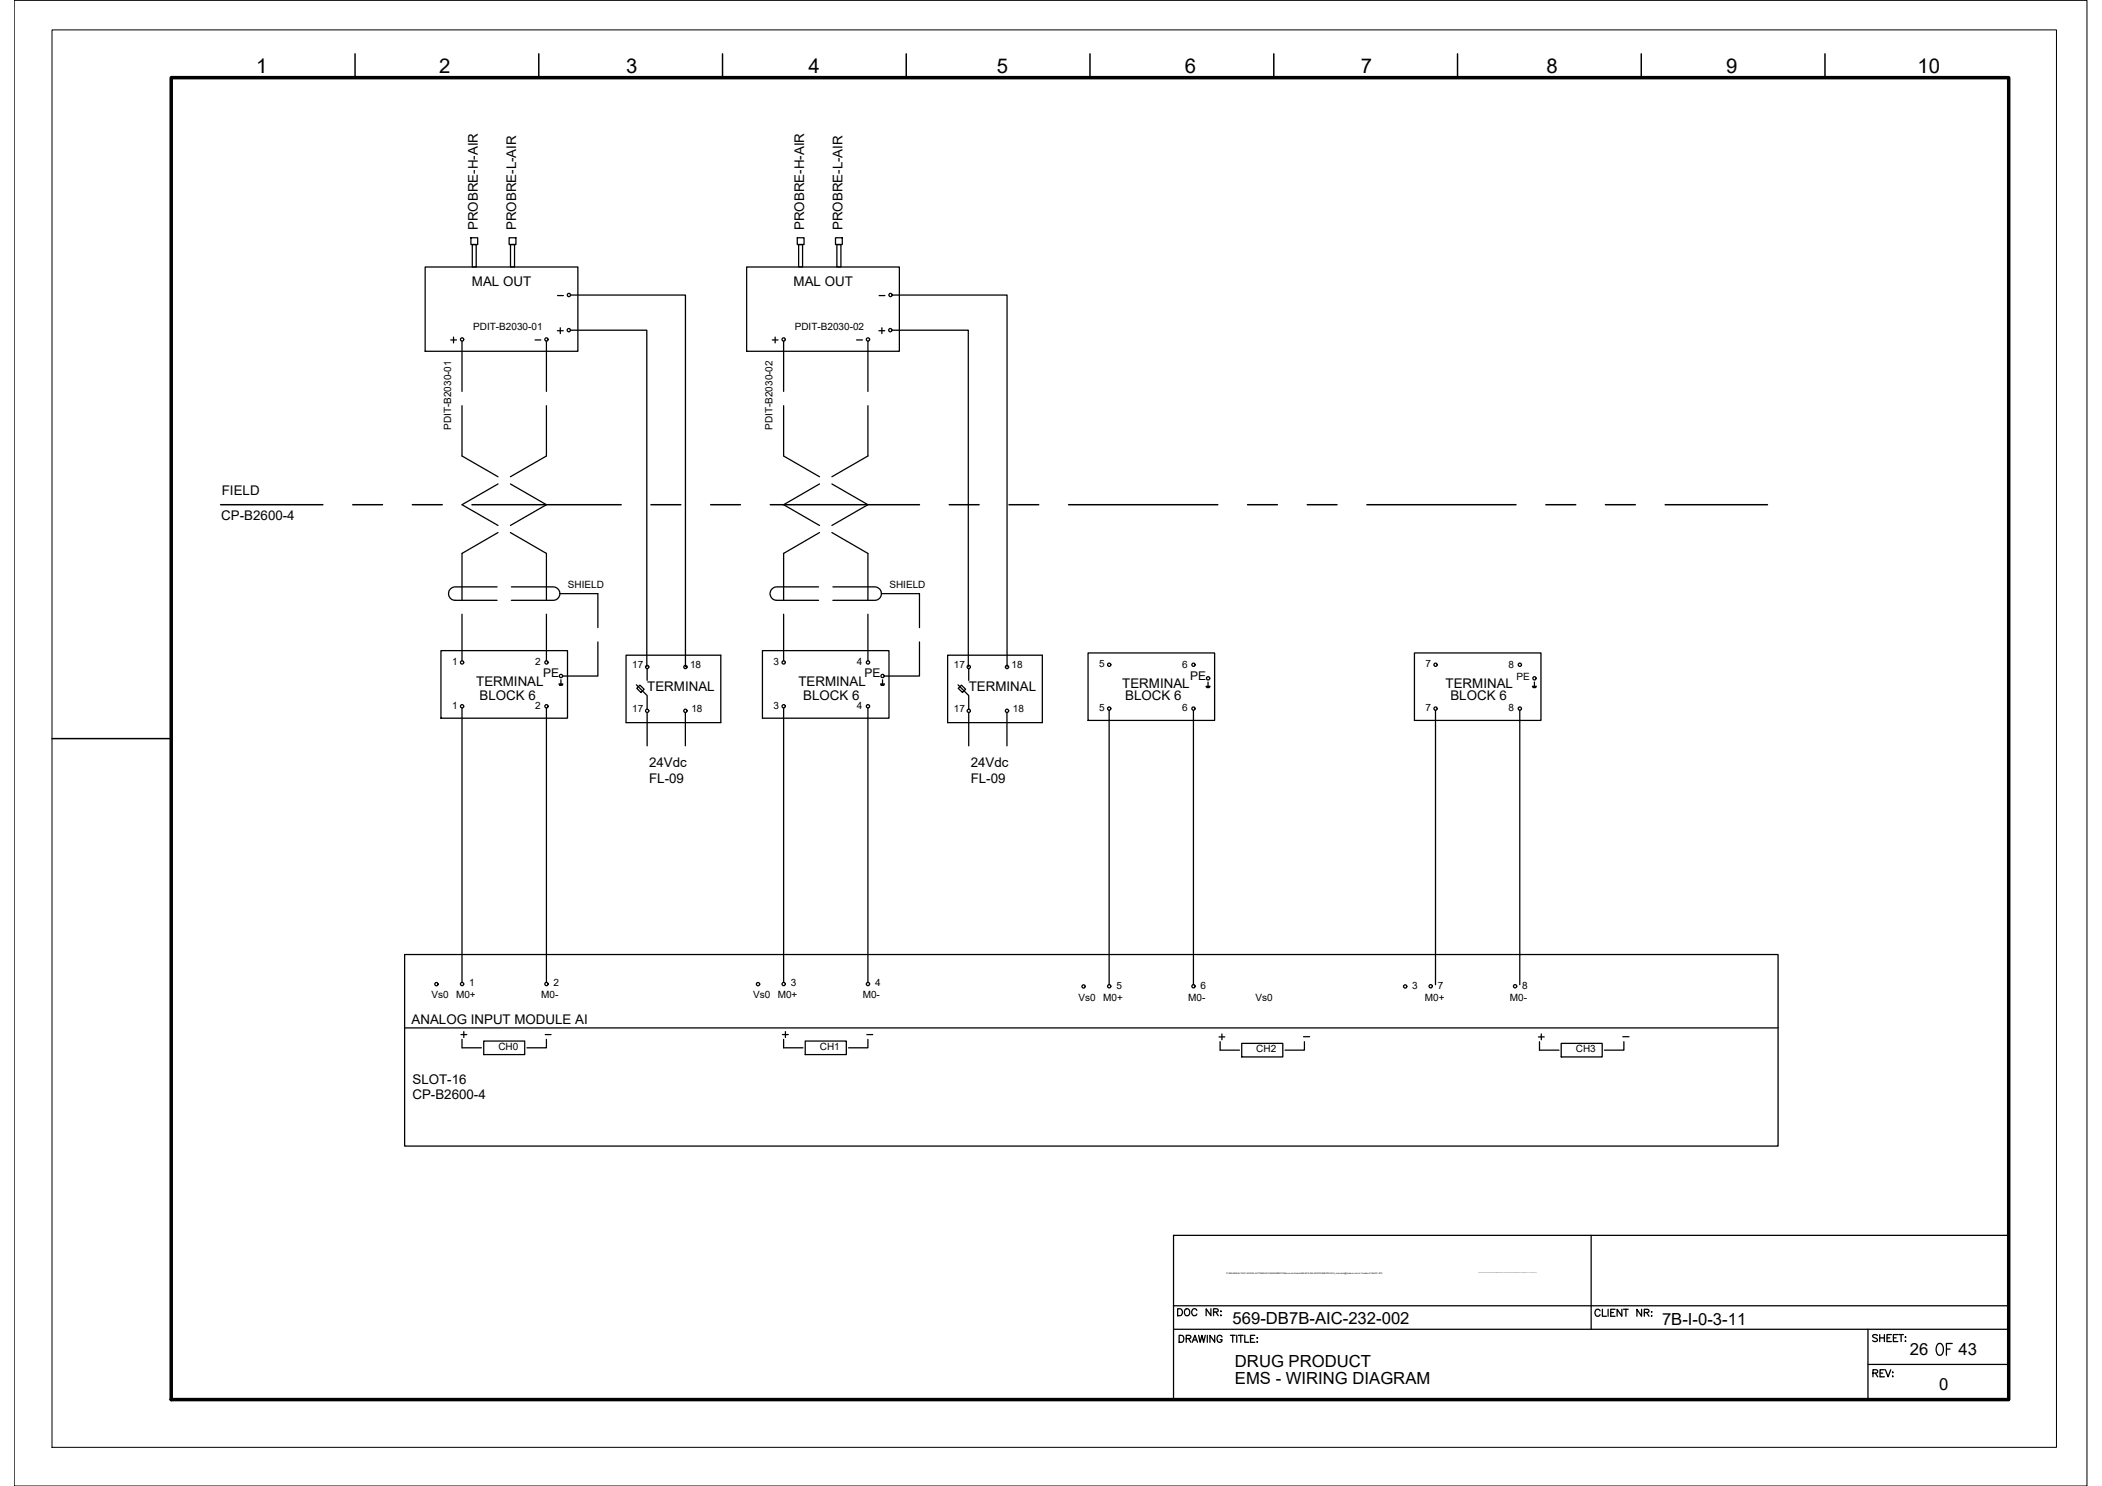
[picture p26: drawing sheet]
<svg xmlns="http://www.w3.org/2000/svg" width="420mm" height="297mm" viewBox="0 0 420 297" stroke-linecap="round" stroke-linejoin="round" font-family="sans-serif">
<defs><g id="words">
<text font-size="5.3" x="385.9" y="272">OF</text>
<text font-size="4.4" x="110.1" y="68.1">+</text>
<g font-size="4.1">
<text x="51.2" y="14.5">1</text>
<text x="87.8" y="14.5">2</text>
<text x="125.1" y="14.5">3</text>
<text x="161.6" y="14.5">4</text>
<text x="199.3" y="14.5">5</text>
<text x="236.8" y="14.5">6</text>
<text x="272" y="14.5">7</text>
<text x="309.1" y="14.5">8</text>
<text x="345" y="14.5">9</text>
<text x="383.3" y="14.5">10</text>
</g>
<g font-size="4">
<text x="91" y="208.5">+</text>
<text x="155.2" y="208.5">+</text>
</g>
<g font-size="3.3">
<text x="246.4" y="264.7">569-DB7B-AIC-232-002</text>
<text x="332.2" y="264.8">7B-I-0-3-11</text>
<text x="246.8" y="273.2">DRUG PRODUCT</text>
<text x="381.7" y="270.8">26</text>
<text x="391.5" y="270.8">43</text>
<text x="246.8" y="276.6">EMS - WIRING DIAGRAM</text>
<text x="387.6" y="277.9">0</text>
</g>
<g font-size="2.7">
<text x="95.5" y="46" transform="rotate(-90 95.5 46)">PROBRE-H-AIR</text>
<text x="103.2" y="46" transform="rotate(-90 103.2 46)">PROBRE-L-AIR</text>
<text x="160.8" y="46" transform="rotate(-90 160.8 46)">PROBRE-H-AIR</text>
<text x="168.4" y="46" transform="rotate(-90 168.4 46)">PROBRE-L-AIR</text>
<text x="94.3" y="57.1">MAL OUT</text>
<text x="158.6" y="57.1">MAL OUT</text>
<text x="44.3" y="99">FIELD</text>
<text x="44.2" y="103.9">CP-B2600-4</text>
<text x="95.2" y="137.1">TERMINAL</text>
<text x="159.6" y="137.1">TERMINAL</text>
<text x="224.3" y="137.5">TERMINAL</text>
<text x="288.9" y="137.5">TERMINAL</text>
<text x="95.8" y="139.8">BLOCK 6</text>
<text x="129.4" y="138.1">TERMINAL</text>
<text x="160.5" y="139.8">BLOCK 6</text>
<text x="193.7" y="138.1">TERMINAL</text>
<text x="224.9" y="140">BLOCK 6</text>
<text x="289.9" y="139.8">BLOCK 6</text>
<text x="129.8" y="153.4">24Vdc</text>
<text x="194" y="153.4">24Vdc</text>
<text x="129.8" y="156.5">FL-09</text>
<text x="194" y="156.5">FL-09</text>
<text x="82.3" y="204.6">ANALOG INPUT MODULE AI</text>
<text x="82.4" y="219.6">CP-B2600-4</text>
<text x="82.4" y="216.7">SLOT-16</text>
</g>
<g font-size="2.6">
<text x="110.1" y="60.3">-</text>
<text x="174.6" y="60.3">-</text>
<text x="105.8" y="69.1">-</text>
<text x="170" y="69.1">-</text>
<text x="107.6" y="208.1">-</text>
<text x="172.2" y="208.1">-</text>
<text x="259.3" y="208.5">-</text>
<text x="323.1" y="208.5">-</text>
</g>
<g font-size="2.4">
<text x="108.5" y="135.4">PE</text>
<text x="172.8" y="135.4">PE</text>
<text x="237.9" y="135.9">PE</text>
</g>
<g font-size="2">
<text x="94.6" y="66">PDIT-B2030-01</text>
<text x="158.9" y="66">PDIT-B2030-02</text>
<text x="90.1" y="85.9" transform="rotate(-90 90.1 85.9)">PDIT-B2030-01</text>
<text x="154.4" y="85.9" transform="rotate(-90 154.4 85.9)">PDIT-B2030-02</text>
<text x="113.5" y="117.4">SHIELD</text>
<text x="177.8" y="117.4">SHIELD</text>
<text x="90.4" y="132.9">1</text>
<text x="107" y="133">2</text>
<text x="126.4" y="133.6">17</text>
<text x="137.9" y="133.6">18</text>
<text x="154.6" y="132.9">3</text>
<text x="171.2" y="133">4</text>
<text x="190.6" y="133.6">17</text>
<text x="202.2" y="133.6">18</text>
<text x="219.7" y="133.4">5</text>
<text x="236.3" y="133.4">6</text>
<text x="284.9" y="133.4">7</text>
<text x="301.5" y="133.4">8</text>
<text x="303.1" y="135.9">PE</text>
<text x="90.4" y="141.6">1</text>
<text x="107" y="141.7">2</text>
<text x="126.4" y="142.4">17</text>
<text x="138.2" y="142.4">18</text>
<text x="154.6" y="141.6">3</text>
<text x="171.2" y="141.7">4</text>
<text x="190.6" y="142.4">17</text>
<text x="202.5" y="142.4">18</text>
<text x="219.7" y="142.1">5</text>
<text x="236.3" y="142.1">6</text>
<text x="284.9" y="142.1">7</text>
<text x="301.5" y="142.1">8</text>
<text x="93.8" y="197.1">1</text>
<text x="110.6" y="197.1">2</text>
<text x="158.1" y="197.1">3</text>
<text x="174.9" y="197.1">4</text>
<text x="223.1" y="197.6">5</text>
<text x="240" y="197.6">6</text>
<text x="282.3" y="197.6">3</text>
<text x="287.4" y="197.6">7</text>
<text x="304.2" y="197.6">8</text>
<text x="86.3" y="199.6">Vs0</text>
<text x="91.2" y="199.6">M0+</text>
<text x="108.2" y="199.6">M0-</text>
<text x="150.5" y="199.6">Vs0</text>
<text x="155.4" y="199.6">M0+</text>
<text x="172.4" y="199.6">M0-</text>
<text x="215.6" y="200.1">Vs0</text>
<text x="220.5" y="200">M0+</text>
<text x="237.5" y="200">M0-</text>
<text x="251" y="200.1">Vs0</text>
<text x="284.8" y="200">M0+</text>
<text x="301.8" y="200">M0-</text>
<text x="99.6" y="209.9">CH0</text>
<text x="163.9" y="209.9">CH1</text>
<text x="251.1" y="210.3">CH2</text>
<text x="315" y="210.3">CH3</text>
</g>
<text font-size=".4" x="245.1" y="254.7">P:\569-BAXALTA\01.ENG\03.AUTOMACAO\ANDAMENTO\Banco de Dados\569-B7A-INS-INSTRUMENTACAO_moliveira@tessler-com-br-Tessler-5164457.JPG</text>
</g></defs>
<!-- layer: I_DATA -->
<g fill="none" stroke="#000" stroke-width=".25">
<path d="M85 53.4h30.5v16.8h-30.5zM149.2 53.4h30.6v16.8h-30.6zM90.1 68h1.1M90.7 67.4v1.1M154.4 68h1.1M154.9 67.4v1.1M175.7 66.1h1.1M176.3 65.5v1.2M88.1 130.1h25.3v13.5h-25.3zM111.7 136.7h.8M111.8 136.8h.7M111.9 137h.5"/>
<path d="M112.1 135.9v.8M125.1 131h19v13.4h-19zM152.4 130.1h25.3v13.5h-25.3zM176 136.7h.8M176.1 136.8h.6M176.1 137h.6M176.4 135.9v.8M189.4 131h18.9v13.4h-18.9zM217.5 130.5h25.3v13.5h-25.3zM241.1 137.2h.8M241.1 137.3h.7M241.2 137.4h.5"/>
<path d="M241.5 136.3v.9M282.7 130.5h25.3v13.5h-25.3zM306.3 137.2h.8M306.4 137.3h.6M306.5 137.4h.5M306.7 136.3v.9M92.4 209.5h3.8M96.7 208.1h8.2v2.7h-8.2zM109.2 207.8v1.7h-3.9M156.6 209.5h3.9M161 208.1h8.2v2.7h-8.2zM173.5 207.8v1.7h-3.9"/>
<path d="M243.7 207.3h1.1M243.9 208.2v1.7h3.9M244.2 206.7v1.1M248.2 208.6h8.2v2.7h-8.2zM260.7 208.2v1.7h-3.8M307.5 207.3h1.2M307.7 208.2v1.7h3.9M308.1 206.7v1.1M312.1 208.6h8.2v2.7h-8.2zM324.6 208.2v1.7h-3.9"/>
<circle cx="92.4" cy="67.9" r=".33"/>
<circle cx="156.6" cy="67.9" r=".33"/>
<circle cx="178" cy="66" r=".33"/>
<circle cx="92.4" cy="132.4" r=".33"/>
<circle cx="109.2" cy="132.4" r=".33"/>
<circle cx="112.1" cy="135.1" r=".33"/>
<circle cx="129.4" cy="133.3" r=".33"/>
<circle cx="137" cy="133.3" r=".33"/>
<circle cx="156.6" cy="132.4" r=".33"/>
<circle cx="173.5" cy="132.4" r=".33"/>
<circle cx="176.4" cy="135.1" r=".33"/>
<circle cx="193.6" cy="133.3" r=".33"/>
<circle cx="201.3" cy="133.3" r=".33"/>
<circle cx="221.7" cy="132.9" r=".33"/>
<circle cx="238.6" cy="132.9" r=".33"/>
<circle cx="241.5" cy="135.6" r=".33"/>
<circle cx="286.9" cy="132.9" r=".33"/>
<circle cx="303.8" cy="132.9" r=".33"/>
<circle cx="306.7" cy="135.6" r=".33"/>
<circle cx="92.4" cy="141.2" r=".33"/>
<circle cx="109.2" cy="141.2" r=".33"/>
<circle cx="129.4" cy="142.1" r=".33"/>
<circle cx="137" cy="142.1" r=".33"/>
<circle cx="156.6" cy="141.2" r=".33"/>
<circle cx="173.5" cy="141.2" r=".33"/>
<circle cx="193.6" cy="142.1" r=".33"/>
<circle cx="201.3" cy="142.1" r=".33"/>
<circle cx="221.7" cy="141.6" r=".33"/>
<circle cx="238.6" cy="141.6" r=".33"/>
<circle cx="286.9" cy="141.6" r=".33"/>
<circle cx="303.8" cy="141.6" r=".33"/>
<circle cx="87.2" cy="196.7" r=".33"/>
<circle cx="92.4" cy="196.7" r=".33"/>
<circle cx="109.2" cy="196.7" r=".33"/>
<circle cx="151.5" cy="196.7" r=".33"/>
<circle cx="156.6" cy="196.7" r=".33"/>
<circle cx="173.5" cy="196.7" r=".33"/>
<circle cx="216.6" cy="197.2" r=".33"/>
<circle cx="221.7" cy="197.1" r=".33"/>
<circle cx="238.6" cy="197.1" r=".33"/>
<circle cx="280.9" cy="197.2" r=".33"/>
<circle cx="286" cy="197.1" r=".33"/>
<circle cx="302.8" cy="197.1" r=".33"/>
</g>
<!-- layer: G-TTLB-TTLB -->
<path d="M34.2 15.5h367.3v264.3h-367.3z" fill="none" stroke="#000" stroke-width=".7"/>
<!-- layer: G-TTLB-OTLN -->
<path d="M10.4 6h400.7v283.3h-400.7z" fill="none" stroke="#000" stroke-width=".2"/>
<!-- layer: G-TTLB-INDX -->
<path d="M71 10.8v4.7M107.7 10.8v4.7M144.4 10.8v4.7M181.1 10.8v4.7M217.9 10.8v4.7M254.6 10.8v4.7M291.3 10.8v4.7M328.1 10.8v4.7M364.8 10.8v4.7M10.4 147.6h23.8" fill="none" stroke="#000" stroke-width=".3"/>
<!-- layer: LGSP IA4$0$LG_PLOT -->
<path d="M318.1 246.9v18.8M234.6 279.8h166.9M234.6 261h166.9M234.6 265.7h166.9M373.4 272.7h28.1M373.4 265.7v14.1" fill="none" stroke="#000" stroke-width=".25"/>
<!-- layer: LG_PLOT -->
<g fill="none" stroke="#000" stroke-width=".25">
<path d="M401.5 246.9h-166.9v32.9M235.4 261.6h.5a.73 .73 0 0 1 .5 .7 .73 .73 0 0 1-.5 .7h-.5zM235.7 266.9h.5a.75 .75 0 0 1 .4 .7 .75 .75 0 0 1-.4 .7h-.5zM236.9 261.8l.1-.1a.66 .66 0 0 1 .8 .6 .66 .66 0 0 1-.8 .6l-.3-.4zM237.1 267.6l.8-.1 .1-.2v-.3l-.9-.1v1.4M237.6 267.6l.4 .7M238.3 268.3l.5-1.4 .6 1.4M238.5 267.9h.7M239.2 261.9a.52 .52 0 0 0-.6-.3 .52 .52 0 0 0-.4 .5v.4a.52 .52 0 0 0 .4 .5 .52 .52 0 0 0 .6-.3M239.6 266.9l.3 1.4 .3-1.4 .4 1.4 .3-1.4M241.3 266.9v1.4M242 261.6v1.4l-.9-1.4v1.4"/>
<path d="M242.6 262.3l.8-.1 .1-.2-.1-.3-.8-.1v1.4M242.8 266.9v1.4l-.9-1.4v1.4M243 262.3l.5 .7M244 262.1h.1zM244 262.9h.1zM244.3 267.3a.51 .51 0 0 0-.6-.4 .51 .51 0 0 0-.4 .5v.4a.5 .5 0 0 0 .5 .5 .5 .5 0 0 0 .5-.5h-.4M245.9 266.9h1M246.4 266.9v1.4M247.2 266.9v1.4M247.5 266.9h1M248 266.9v1.4M248.8 266.9v1.4h.8"/>
<path d="M250 267.6h.5M250.8 266.9h-.8v1.4h.8M251.2 267.4h.2zM251.2 268.3h.2zM319.8 262a.53 .53 0 0 0-.6-.3 .53 .53 0 0 0-.4 .5v.4a.52 .52 0 0 0 .4 .5 .52 .52 0 0 0 .6-.3M320.3 261.7v1.4h.8M321.4 261.7v1.4M322 262.4h.5M322.8 261.7h-.8v1.4h.8M324.2 261.7v1.4l-1-1.4v1.4M324.5 261.7h1M325 261.7v1.4"/>
<path d="M328.1 261.7v1.4l-.9-1.4v1.4M328.7 262.4l.8-.1 .1-.2-.1-.3-.8-.1v1.4M329.1 262.4l.5 .7M330.1 262.2h.1zM330.1 263h.1zM374.4 274.5l.8-.1 .1-.2v-.3l-.3-.1h-.6v1.4M374.9 274.5l.4 .7M375.3 267l-.4-.2-.6 .2 .1 .2 .9 .6v.2l-.4 .2-.6-.2M375.7 266.8v1.4M375.7 267.4h1M375.8 274.5h.5M376.7 273.8h-.9v1.4h.9"/>
<path d="M376.7 266.8v1.4M376.9 273.8l.5 1.4 .5-1.4M377.2 267.4h.5M378.1 266.8h-.9v1.4h.9M378.3 274.3h.1zM378.3 275.1h.1zM378.5 267.4h.5M379.3 266.8h-.8v1.4h.8M379.5 266.8h1M380 266.8v1.4M380.8 267.3h.2zM380.8 268.1h.2z"/>
</g>
<!-- layer: 0 -->
<g fill="none" stroke="#000" stroke-width=".25">
<path d="M94.1 47.5h1.4v1.4h-1.4zM94.4 48.9h.8v4.5h-.8zM101.8 47.5h1.3v1.4h-1.3zM102 48.9h.8v4.5h-.8zM114 59h23v74.3M159.4 47.5h1.3v1.4h-1.3zM159.6 48.9h.8v4.5h-.8zM167 47.5h1.4v1.4h-1.4zM167.3 48.9h.8v4.5h-.8zM178.3 59h23v74.3M114 66h15.3v67.3M178.3 66h15.2v67.3"/>
<path d="M129.3 142.5v6.6M137 142.5v6.6M193.6 142.5v6.6M201.3 142.5v6.6M80.9 190.8h274.5v38.3h-274.5zM80.9 205.5h274.5"/>
</g>
<!-- layer: I_TABS -->
<g fill="none" stroke="#000" stroke-width=".25">
<path d="M92.4 68.2v10M109.2 68.2v10M156.6 68.2v10M173.5 68.2v10M92.4 81.1v10.1l7.1 4.1M99.5 96.7l-7.1 4.2 7.1 4.1M102 96.7l7.2 4.2-7.2 4.1M109.2 81.1v10.1l-7.2 4.1M156.6 81.1v10.1l7.2 4.1M163.8 96.7l-7.2 4.2 7.2 4.1M166.3 96.7l7.2 4.2-7.2 4.1M173.5 81.1v10.1l-7.2 4.1"/>
<path d="M99.4 117.3h-8.4a1.34 1.34 0 0 0-1.3 1.4 1.34 1.34 0 0 0 1.3 1.3h8.4M99.5 106.5l-7.1 4.1v9.3M102 106.5l7.2 4.1v9.3M102.2 117.3h8.4a1.34 1.34 0 0 1 1.3 1.4 1.34 1.34 0 0 1-1.3 1.3h-8.4M111.9 118.7h7.6v6.8M163.6 117.3h-8.3a1.34 1.34 0 0 0-1.4 1.4 1.34 1.34 0 0 0 1.4 1.3h8.3M163.8 106.5l-7.2 4.1v9.3M166.3 106.5l7.2 4.1v9.3M166.5 117.3h8.3a1.34 1.34 0 0 1 1.4 1.4 1.34 1.34 0 0 1-1.4 1.3h-8.3M176.2 118.7h7.6v6.8M92.4 122.8v9.3M109.2 122.8v9.3"/>
<path d="M119.5 128.3v6.8h-7M156.6 122.8v9.3M173.5 122.8v9.3M183.8 128.3v6.8h-7.1M92.4 141.5v54.9M109.2 141.5v54.9M156.6 141.5v54.9M173.5 141.5v54.9M221.7 142v54.8M238.5 142v54.8M286.9 142v54.8M303.8 142v54.8"/>
</g>
<!-- layer: I_LIMIT_LINE -->
<g fill="none" stroke="#000" stroke-width=".3">
<path d="M44.1 100.9h20.4M70.5 100.9h6M82.4 100.9h6M94.3 100.9h29.9M130.1 100.9h6M142 100.9h6M154 100.9h29.8M189.7 100.9h6M201.7 100.9h5.9M213.6 100.9h29.8M249.4 100.9h5.9M261.3 100.9h6"/>
<path d="M273.2 100.9h29.8M309 100.9h6M320.9 100.9h6M332.8 100.9h20.5"/>
</g>
<!-- layer: EI-CTRL -->
<path d="M127.2 136.9l2.1 2.1v2.8M127.3 137.6l.6-.6 .9 .8-.7 .6zM129.3 133.7v2.3M191.5 136.9l2.1 2.1v2.8M191.5 137.6l.7-.6 .8 .8-.6 .6zM193.6 133.7v2.3" fill="none" stroke="#000" stroke-width=".25"/>
<!-- layer: 0 -->
<path d="M2.8 .1h414.4v296.9h-414.4z" fill="none" stroke="#000" stroke-width=".2"/>
<use href="#words"/>
</svg>
